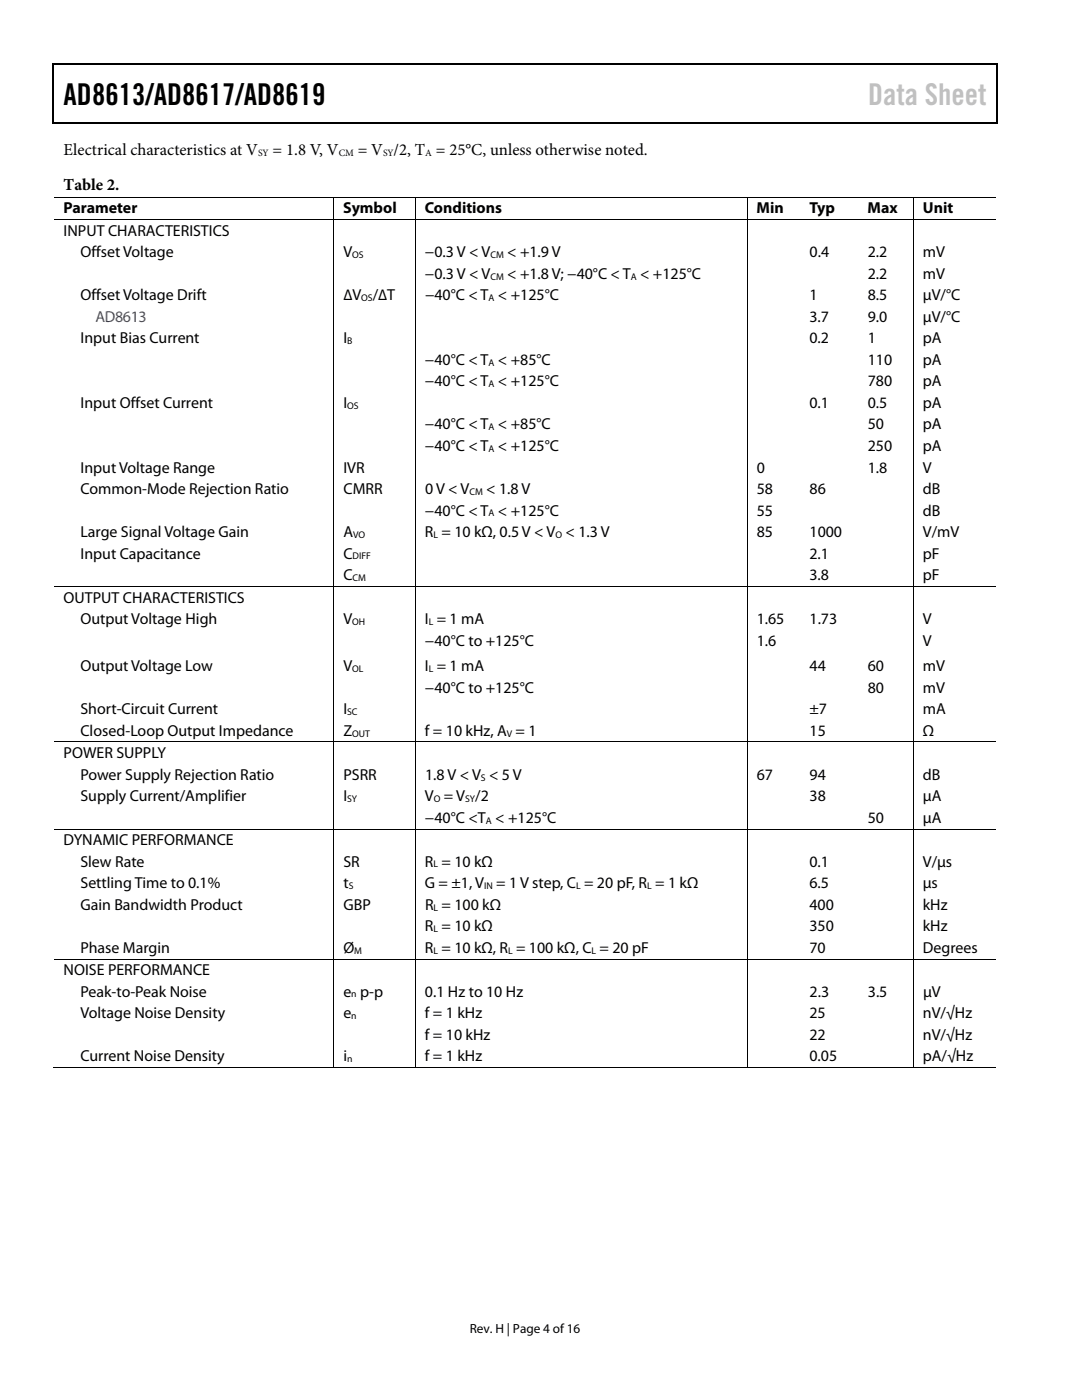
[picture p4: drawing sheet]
<svg xmlns="http://www.w3.org/2000/svg" width="216mm" height="279mm" viewBox="0 0 216 279" stroke-linecap="round" stroke-linejoin="round" font-family="sans-serif">
<defs><g id="words">
<text font-size="6" x="12.7" y="21">AD8613/AD8617/AD8619</text>
<text font-size="6" fill="#c0c0c0" x="173.2" y="21">Data Sheet</text>
<g font-size="3.3">
<text x="12.7" y="30.9">Electrical characteristics at V</text>
<text x="54.4" y="30.9">= 1.8 V, V</text>
<text x="71.4" y="30.9">= V /2, T = 25°C, unless otherwise noted.</text>
<text x="12.7" y="38">Table 2.</text>
</g>
<g font-size="3.2">
<text x="12.7" y="42.6">Parameter</text>
<text x="12.7" y="47.1">INPUT CHARACTERISTICS</text>
<text x="68.5" y="42.6">Symbol</text>
<text x="84.8" y="42.6">Conditions</text>
<text x="151" y="42.6">Min</text>
<text x="161.5" y="42.6">Typ</text>
<text x="173.1" y="42.6">Max</text>
<text x="184.1" y="42.6">Unit</text>
<text x="16" y="51.4">Offset Voltage</text>
<text x="68.5" y="51.4">V</text>
<text x="84.8" y="51.4">−0.3 V &lt; V</text>
<text x="101.2" y="51.4">&lt; +1.9 V</text>
<text x="161.5" y="51.4">0.4</text>
<text x="173.2" y="51.4">2.2</text>
<text x="184.2" y="51.4">mV</text>
<text x="16" y="59.9">Offset Voltage Drift</text>
<text x="68.5" y="59.9">∆V</text>
<text x="74.4" y="59.9">/∆T</text>
<text x="84.8" y="55.6">−0.3 V &lt; V</text>
<text x="84.8" y="59.9">−40°C &lt; T &lt; +125°C</text>
<text x="101.2" y="55.6">&lt; +1.8 V; −40°C &lt; T &lt; +125°C</text>
<text x="161.5" y="59.9">1</text>
<text x="173.1" y="59.9">8.5</text>
<text x="173.1" y="55.6">2.2</text>
<text x="184.2" y="59.9">μV/°C</text>
<text x="184.2" y="55.6">mV</text>
<text x="161.5" y="64.2">3.7</text>
<text x="173.1" y="64.2">9.0</text>
<text x="184.2" y="64.2">μV/°C</text>
<text x="16" y="68.5">Input Bias Current</text>
<text x="68.5" y="68.5">I</text>
<text x="161.5" y="68.5">0.2</text>
<text x="173.1" y="68.5">1</text>
<text x="184.1" y="68.5">pA</text>
<text x="84.8" y="72.8">−40°C &lt; T &lt; +85°C</text>
<text x="84.8" y="77.1">−40°C &lt; T &lt; +125°C</text>
<text x="173.1" y="72.8">110</text>
<text x="173.1" y="77.1">780</text>
<text x="184.1" y="72.8">pA</text>
<text x="184.1" y="77.1">pA</text>
<text x="16" y="81.4">Input Offset Current</text>
<text x="68.5" y="81.4">I</text>
<text x="161.5" y="81.4">0.1</text>
<text x="173.1" y="81.4">0.5</text>
<text x="184.1" y="81.4">pA</text>
<text x="84.8" y="85.7">−40°C &lt; T &lt; +85°C</text>
<text x="173.1" y="85.7">50</text>
<text x="184.1" y="85.7">pA</text>
<text x="16" y="94.3">Input Voltage Range</text>
<text x="68.5" y="94.3">IVR</text>
<text x="84.8" y="90">−40°C &lt; T &lt; +125°C</text>
<text x="151" y="94.3">0</text>
<text x="173.1" y="90">250</text>
<text x="173.1" y="94.3">1.8</text>
<text x="184.1" y="90">pA</text>
<text x="184.2" y="94.3">V</text>
<text x="16" y="98.6">Common-Mode Rejection Ratio</text>
<text x="68.5" y="98.6">CMRR</text>
<text x="84.8" y="98.6">0 V &lt; V</text>
<text x="97" y="98.6">&lt; 1.8 V</text>
<text x="151" y="98.6">58</text>
<text x="161.5" y="98.6">86</text>
<text x="184.2" y="98.6">dB</text>
<text x="16" y="107.2">Large Signal Voltage Gain</text>
<text x="68.5" y="107.2">A</text>
<text x="84.8" y="107.2">R = 10 kΩ, 0.5 V &lt; V &lt; 1.3 V</text>
<text x="84.8" y="102.9">−40°C &lt; T &lt; +125°C</text>
<text x="151" y="102.9">55</text>
<text x="151" y="107.2">85</text>
<text x="161.5" y="107.2">1000</text>
<text x="184.1" y="107.2">V/mV</text>
<text x="184.1" y="102.9">dB</text>
<text x="16" y="111.5">Input Capacitance</text>
<text x="68.5" y="111.5">C</text>
<text x="161.5" y="111.5">2.1</text>
<text x="184.1" y="111.5">pF</text>
<text x="68.5" y="115.8">C</text>
<text x="161.5" y="115.8">3.8</text>
<text x="184.1" y="115.8">pF</text>
<text x="12.7" y="120.3">OUTPUT CHARACTERISTICS</text>
<text x="16" y="124.6">Output Voltage High</text>
<text x="68.5" y="124.6">V</text>
<text x="84.8" y="124.6">I = 1 mA</text>
<text x="151" y="124.6">1.65</text>
<text x="161.5" y="124.6">1.73</text>
<text x="184.2" y="124.6">V</text>
<text x="84.8" y="128.9">−40°C to +125°C</text>
<text x="151" y="128.9">1.6</text>
<text x="184.2" y="128.9">V</text>
<text x="16" y="133.9">Output Voltage Low</text>
<text x="68.5" y="133.9">V</text>
<text x="84.8" y="133.9">I = 1 mA</text>
<text x="161.5" y="133.9">44</text>
<text x="173.1" y="133.9">60</text>
<text x="184.2" y="133.9">mV</text>
<text x="16" y="142.5">Short-Circuit Current</text>
<text x="68.5" y="142.5">I</text>
<text x="84.8" y="138.2">−40°C to +125°C</text>
<text x="161.5" y="142.5">±7</text>
<text x="173.2" y="138.2">80</text>
<text x="184.2" y="142.5">mA</text>
<text x="184.2" y="138.2">mV</text>
<text x="16" y="146.8">Closed-Loop Output Impedance</text>
<text x="68.5" y="146.8">Z</text>
<text x="84.8" y="146.8">f = 10 kHz, A = 1</text>
<text x="161.5" y="146.8">15</text>
<text x="184.2" y="146.8">Ω</text>
<text x="12.7" y="151.3">POWER SUPPLY</text>
<text x="16" y="155.6">Power Supply Rejection Ratio</text>
<text x="68.5" y="155.6">PSRR</text>
<text x="84.8" y="155.6">1.8 V &lt; V &lt; 5 V</text>
<text x="151" y="155.6">67</text>
<text x="161.5" y="155.6">94</text>
<text x="184.2" y="155.6">dB</text>
<text x="16" y="159.9">Supply Current/Amplifier</text>
<text x="68.5" y="159.9">I</text>
<text x="84.8" y="159.9">V = V /2</text>
<text x="161.5" y="159.9">38</text>
<text x="184.2" y="159.9">μA</text>
<text x="84.8" y="164.2">−40°C &lt;T &lt; +125°C</text>
<text x="173.1" y="164.2">50</text>
<text x="184.2" y="164.2">μA</text>
<text x="12.7" y="168.7">DYNAMIC PERFORMANCE</text>
<text x="16" y="173">Slew Rate</text>
<text x="68.5" y="173">SR</text>
<text x="84.8" y="173">R = 10 kΩ</text>
<text x="161.5" y="173">0.1</text>
<text x="184.1" y="173">V/μs</text>
<text x="16" y="177.2">Settling Time to 0.1%</text>
<text x="68.5" y="177.2">t</text>
<text x="84.8" y="177.2">G = ±1, V</text>
<text x="99" y="177.2">= 1 V step, C = 20 pF, R = 1 kΩ</text>
<text x="161.5" y="177.2">6.5</text>
<text x="184.1" y="177.2">μs</text>
<text x="16" y="181.5">Gain Bandwidth Product</text>
<text x="68.5" y="181.5">GBP</text>
<text x="84.8" y="185.8">R = 10 kΩ</text>
<text x="84.8" y="181.5">R = 100 kΩ</text>
<text x="161.5" y="181.5">400</text>
<text x="161.5" y="185.8">350</text>
<text x="184.1" y="181.5">kHz</text>
<text x="184.1" y="185.8">kHz</text>
<text x="16" y="190.1">Phase Margin</text>
<text x="68.5" y="190.1">Ø</text>
<text x="84.8" y="190.1">R = 10 kΩ, R = 100 kΩ, C = 20 pF</text>
<text x="161.5" y="190.1">70</text>
<text x="184.1" y="190.1">Degrees</text>
<text x="12.7" y="194.6">NOISE PERFORMANCE</text>
<text x="16" y="198.9">Peak-to-Peak Noise</text>
<text x="16" y="203.2">Voltage Noise Density</text>
<text x="68.5" y="198.9">e p-p</text>
<text x="68.5" y="203.2">e</text>
<text x="84.8" y="198.9">0.1 Hz to 10 Hz</text>
<text x="84.8" y="203.2">f = 1 kHz</text>
<text x="161.5" y="203.2">25</text>
<text x="161.5" y="198.9">2.3</text>
<text x="173.2" y="198.9">3.5</text>
<text x="184.1" y="203.2">nV/√Hz</text>
<text x="184.2" y="198.9">μV</text>
<text x="84.8" y="207.5">f = 10 kHz</text>
<text x="161.5" y="207.5">22</text>
<text x="184.1" y="207.5">nV/√Hz</text>
<text x="16" y="211.8">Current Noise Density</text>
<text x="68.5" y="211.8">i</text>
<text x="84.8" y="211.8">f = 1 kHz</text>
<text x="161.5" y="211.8">0.05</text>
<text x="184.1" y="211.8">pA/√Hz</text>
</g>
<text font-size="3.2" fill="#00f" x="19" y="64.2">AD8613</text>
<text font-size="2.6" x="93.7" y="266">Rev. H | Page 4 of 16</text>
<g font-size="1.9">
<text x="51.5" y="31.1">SY</text>
<text x="67.6" y="31.1">CM</text>
<text x="76.4" y="31.1">SY</text>
<text x="84.8" y="31.1">A</text>
<text x="70.3" y="51.5">OS</text>
<text x="97.9" y="51.5">CM</text>
<text x="97.9" y="55.8">CM</text>
<text x="125.9" y="55.8">A</text>
<text x="72.1" y="60.1">OS</text>
<text x="97.5" y="60.1">A</text>
<text x="69.3" y="68.7">B</text>
<text x="97.5" y="73">A</text>
<text x="97.5" y="77.3">A</text>
<text x="69.3" y="81.6">OS</text>
<text x="97.5" y="85.9">A</text>
<text x="97.5" y="90.2">A</text>
<text x="93.7" y="98.8">CM</text>
<text x="70.5" y="107.4">VO</text>
<text x="86.5" y="107.4">L</text>
<text x="97.5" y="103.1">A</text>
<text x="110.8" y="107.4">O</text>
<text x="70.4" y="111.7">DIFF</text>
<text x="70.4" y="116">CM</text>
<text x="70.3" y="124.7">OH</text>
<text x="85.6" y="124.7">L</text>
<text x="70.3" y="134.1">OL</text>
<text x="85.6" y="134.1">L</text>
<text x="69.3" y="142.7">SC</text>
<text x="70.3" y="147">OUT</text>
<text x="101.1" y="147">V</text>
<text x="95.9" y="155.8">S</text>
<text x="69.3" y="160.1">SY</text>
<text x="86.6" y="160.1">O</text>
<text x="92.8" y="160.1">SY</text>
<text x="96.9" y="164.4">A</text>
<text x="86.5" y="173.1">L</text>
<text x="69.6" y="177.4">S</text>
<text x="96.6" y="177.4">IN</text>
<text x="115" y="177.4">L</text>
<text x="129.1" y="177.4">L</text>
<text x="86.5" y="181.7">L</text>
<text x="70.7" y="190.3">M</text>
<text x="86.5" y="186">L</text>
<text x="86.5" y="190.3">L</text>
<text x="101.4" y="190.3">L</text>
<text x="118" y="190.3">L</text>
<text x="70.1" y="199.1">n</text>
<text x="70.1" y="203.4">n</text>
<text x="69.3" y="212">n</text>
</g>
</g></defs>
<path d="M10.5 12.7h.3v1h-.3zM198.8 12.7h.2v1h-.2zM198.8 12.7h.2v.3h-.2zM198.8 24.4h.2v.3h-.2z" fill="#000"/>
<path d="M10.5 12.8h188.3M10.7 13.7v11M198.9 13.7v11M10.5 24.5h188.3" fill="none" stroke="#000" stroke-width=".25"/>
<g fill="none" stroke="#000" stroke-width=".2">
<path d="M10.8 39.3h188M66.6 39.4v4.4M82.9 39.4v4.4M149.1 39.4v4.4M182.2 39.4v4.4M10.8 43.8h188M66.6 43.9v73.1M82.9 43.9v73.1M149.1 43.9v73.1M182.2 43.9v73.1M10.8 117.1h188M66.6 117.1v30.9"/>
<path d="M82.9 117.1v30.9M149.1 117.1v30.9M182.2 117.1v30.9M10.8 148.1h188M66.6 148.2v17.2M82.9 148.2v17.2M149.1 148.2v17.2M182.2 148.2v17.2M10.8 165.5h188M66.6 165.5v25.8M82.9 165.5v25.8M149.1 165.5v25.8"/>
<path d="M182.2 165.5v25.8M10.8 191.4h188M66.6 191.5v21.7M82.9 191.5v21.7M149.1 191.5v21.7M182.2 191.5v21.7M10.5 213.1h56M66.7 213.1h16.1M83 213.1h66M149.2 213.1h33M182.3 213.1h16.5"/>
</g>
<use href="#words"/>
</svg>
